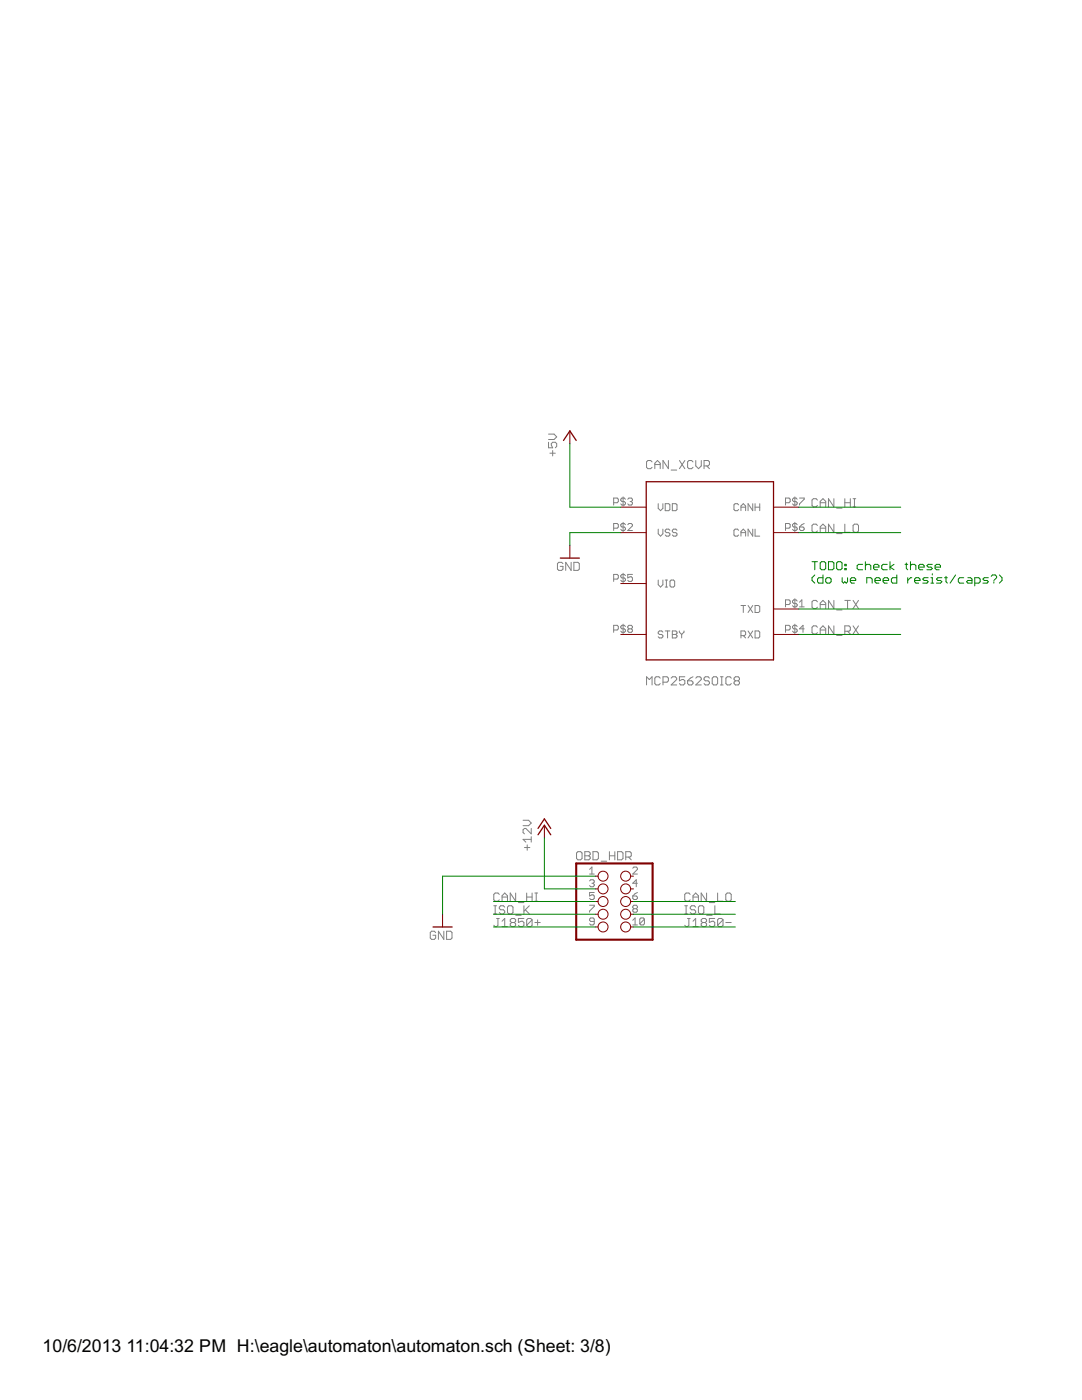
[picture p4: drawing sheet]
<svg xmlns="http://www.w3.org/2000/svg" width="216mm" height="279mm" viewBox="0 0 216 279" stroke-linecap="round" stroke-linejoin="round" font-family="sans-serif">
<defs><g id="words">
<g font-size="4">
<text x="8.5" y="269.9">10/6/2013</text>
<text x="25.2" y="269.9">11:04:32 PM H:\eagle\automaton\automaton.sch (Sheet: 3/8)</text>
</g>
</g></defs>
<g fill="none" stroke="#808080" stroke-width=".2">
<path d="M109.5 88.3v1.1h.8l-.3-.6v-.3l.3-.2h.5l.3 .2v.6l-.3 .3M109.5 86.6h1.1l.5 .6-.5 .5h-1.1M109.7 90.4h1.1M110.3 89.9v1.1M124.3 99.2v1.8M124.8 99.6l-.2-.2h-.5l-.2 .2v.3l.2 .2h.5l.2 .2v.3l-.2 .2h-.5l-.2-.2M125.3 99.6l.2-.2h.5l.2 .2v.3l-.2 .2M130.1 92.2l-.3-.3h-.5l-.3 .3v1.1l.3 .2h.5l.3-.2M130.7 93.5v-1l.5-.6 .5 .6v1M130.7 92.7h1M133.4 91.9v1.6l-1.1-1.6v1.6M133.9 93.8h1.1"/>
<path d="M135.6 91.9l1.1 1.6M136.7 91.9l-1.1 1.6M138.3 92.2l-.3-.3h-.5l-.3 .3v1.1l.3 .2h.5l.3-.2M138.8 91.9v1.1l.6 .5 .5-.5v-1.1M140.5 93h.8l.3-.3v-.5l-.3-.3h-.8v1.6M141 93l.6 .5M158.6 99.2v1.8M159.1 99.6l-.3-.2h-.4l-.3 .2v.3l.3 .2h.4l.3 .2v.3l-.3 .2h-.4l-.3-.2M159.5 99.4h1v.2l-1 1v.2M163.1 99.8l-.3-.3h-.5l-.3 .3v1.1l.3 .3h.5l.3-.3M166.4 99.5v1.7l-1.1-1.7v1.7M168.6 99.5v1.7"/>
<path d="M169.7 99.5v1.7M170.2 99.5h.6M170.5 99.5v1.7M112.3 112.5l-.2-.3h-.6l-.3 .3v1.1l.3 .2h.6l.2-.2v-.6h-.5M114 112.2v1.6l-1.1-1.6v1.6M114.5 112.2h.8l.3 .3v1.1l-.3 .2h-.8zM122.4 100.3h.7l.3-.2v-.5l-.3-.2h-.7v1.4M122.4 105.4h.7l.3-.2v-.5l-.3-.2h-.7v1.4M122.4 115.6h.7l.3-.3v-.4l-.3-.3h-.7v1.4M124.3 104.2v1.9M124.3 114.4v1.9M124.8 104.7l-.2-.2h-.5l-.2 .2v.2l.2 .3h.5l.2 .2v.2l-.2 .3h-.5l-.2-.3"/>
<path d="M124.8 114.9l-.2-.3h-.5l-.2 .3v.2l.2 .2h.5l.2 .3v.2l-.2 .2h-.5l-.2-.2M125.3 104.7l.2-.2h.5l.2 .2v.2l-.9 1h.9M125.7 100.1h.3M126 100.1l.2 .2v.3l-.2 .2h-.5l-.2-.2M126.2 114.6h-.9v.7l.4-.2h.3l.2 .2v.5l-.2 .2h-.5l-.2-.2M131.3 100.5v1l.5 .4 .5-.4v-1M131.3 105.6v.9l.5 .5 .5-.5v-.9M131.3 115.8v.9l.5 .5 .5-.5v-.9M132.7 100.5h.7l.3 .3v.9l-.3 .2h-.7zM132.7 117.2h.5M132.7 115.8h.5M133 115.8v1.4"/>
<path d="M133.7 105.8l-.3-.2h-.4l-.3 .2v.3l.3 .2h.4l.3 .2v.3l-.3 .2h-.4l-.3-.2M133.9 115.8h.5l.2 .2v.9l-.2 .3h-.5l-.2-.3v-.9zM134.2 100.5h.7l.2 .3v.9l-.2 .2h-.7zM135.1 105.8l-.2-.2h-.5l-.2 .2v.3l.2 .2h.5l.2 .2v.3l-.2 .2h-.5l-.2-.2M147.4 100.8l-.2-.3h-.5l-.2 .3v.9l.2 .2h.5l.2-.2M147.4 105.8l-.2-.2h-.5l-.2 .2v1l.2 .2h.5l.2-.2M147.8 106.3h1M147.8 101.9v-.9l.5-.5 .5 .5v.9M147.8 107v-.9l.5-.5 .5 .5v.9M147.8 101.2h1M150.2 100.5v1.4l-.9-1.4v1.4M150.2 105.6v1.4l-.9-1.4v1.4"/>
<path d="M150.7 105.6v1.4h.9M150.7 101.2h.9M150.7 100.5v1.4M151.6 100.5v1.4M156.7 100.3h.7l.3-.2v-.5l-.3-.2h-.7v1.4M156.7 105.4h.7l.3-.2v-.5l-.3-.2h-.7v1.4M158.6 104.2v1.9M158.6 119.5v1.8M159.1 104.7l-.3-.2h-.4l-.3 .2v.2l.3 .3h.4l.3 .2v.2l-.3 .3h-.4l-.3-.3M159.1 120l-.3-.3h-.4l-.3 .3v.2l.3 .2h.4l.3 .2v.3l-.3 .2h-.4l-.3-.2M159.5 105.2h.7l.3 .2v.2l-.3 .3h-.4l-.3-.3zM160.5 104.5l-1 .7"/>
<path d="M163.1 104.9l-.3-.3h-.5l-.3 .3v1.1l.3 .2h.5l.3-.2M163.7 100.3h1.1M163.7 105.4h1.1M163.7 101.2v-1.1l.5-.6 .6 .6v1.1M163.7 106.2v-1.1l.5-.5 .6 .5v1.1M166.4 104.6v1.6l-1.1-1.6v1.6M166.4 119.8v1.7l-1.1-1.7v1.7M166.9 106.5h1.1M166.9 101.4h1.1M168.6 100.3h1.1M168.6 104.6v1.6h1.1M168.6 119.8h1.1"/>
<path d="M169.1 119.8v1.7M170.2 104.9l.3-.3h.5l.3 .3v1.1l-.3 .2h-.5l-.3-.2zM170.2 101.2h.6M170.2 119.8l1.1 1.7M171.3 119.8l-1.1 1.7M122.4 125.7h.7l.3-.2v-.5l-.3-.2h-.7v1.4M124.3 124.6v1.8M124.8 125l-.2-.2h-.5l-.2 .2v.3l.2 .2h.5l.2 .2v.3l-.2 .2h-.5l-.2-.2M125.5 125.5l-.2-.2v-.3l.2-.2h.5l.2 .2v.3l-.2 .2M125.5 125.5l-.2 .2v.3l.2 .2h.5l.2-.2v-.3l-.2-.2M125.5 125.5h.5M129 136.7v-1.6l.6 .5 .5-.5v1.6"/>
<path d="M131.7 135.3l-.2-.2h-.6l-.2 .2v1.1l.2 .3h.6l.2-.3M132.3 126.2l-.3-.3h-.4l-.3 .3v.2l.3 .2h.4l.3 .3v.2l-.3 .2h-.4l-.3-.2M132.3 136.1h.8l.3-.2v-.6l-.3-.2h-.8v1.6M132.7 125.9h1M133.2 125.9v1.4M133.9 135.3l.3-.2h.5l.3 .2v.3l-1.1 1.1h1.1M134.2 125.9h.7l.2 .3v.2l-.2 .2 .2 .3v.2l-.2 .2h-.7zM134.2 126.6h.7M135.6 125.9v.3l.4 .4M136 126.6v.7M136.5 125.9v.3l-.5 .4M136.7 135.1h-1.1v.8l.8-.3 .3 .3v.5l-.3 .3h-.6l-.2-.3"/>
<path d="M137.2 135.9h.8l.3 .2v.3l-.3 .3h-.5l-.3-.3zM138.3 135.1l-1.1 .8M138.8 135.3l.3-.2h.6l.2 .2v.3l-1.1 1.1h1.1M141.6 135.3l-.3-.2h-.6l-.2 .2v.3l.2 .3h.6l.3 .2v.3l-.3 .3h-.6l-.2-.3M142.4 135.1h.5l.3 .2v1.1l-.3 .3h-.5l-.3-.3v-1.1zM143.7 135.1h.6M143.7 136.7h.6M144 135.1v1.6M145.9 135.3l-.3-.2h-.5l-.3 .2v1.1l.3 .3h.5l.3-.3M146.7 135.9l-.2-.3v-.3l.2-.2h.6l.3 .2v.3l-.3 .3M146.7 135.9l-.2 .2v.3l.2 .3h.6l.3-.3v-.3l-.3-.2M146.7 135.9h.6"/>
<path d="M147.8 126.9h.7l.3-.3v-.4l-.3-.3h-.7v1.4M147.8 120.8h1M148.3 120.8v1.4M148.3 126.9l.5 .4M149.3 120.8l.9 1.4M149.3 125.9l.9 1.4M150.2 120.8l-.9 1.4M150.2 125.9l-.9 1.4M150.7 125.9h.7l.2 .3v.9l-.2 .2h-.7zM150.7 120.8h.7l.2 .3v.9l-.2 .2h-.7zM156.7 125.7h.7l.3-.2v-.5l-.3-.2h-.7v1.4M156.7 120.6h.7l.3-.2v-.4l-.3-.3h-.7v1.4"/>
<path d="M158.6 124.6v1.8M159.1 125l-.3-.2h-.4l-.3 .2v.3l.3 .2h.4l.3 .2v.3l-.3 .2h-.4l-.3-.2M159.5 121.1h1M159.5 120.2l.5-.5v1.4M160.5 125.5h-1l.7-.7v1.4M163.1 125.2l-.3-.3h-.5l-.3 .3v1.1l.3 .2h.5l.3-.2M163.1 120.1l-.3-.3h-.5l-.3 .3v1.1l.3 .3h.5l.3-.3M163.7 126.5v-1l.5-.6 .6 .6v1M163.7 125.7h1.1M163.7 120.6h1.1M163.7 121.5v-1.1l.5-.6 .6 .6v1.1M166.4 124.9v1.6l-1.1-1.6v1.6"/>
<path d="M166.9 121.7h1.1M166.9 126.8h1.1M168.6 126h.8l.3-.3v-.5l-.3-.3h-.8v1.6M169.1 126l.6 .5M170.2 124.9l1.1 1.6M171.3 124.9l-1.1 1.6M99.6 178.5l-.2-.3h-.6l-.3 .3v1.1l.3 .3h.6l.2-.3M100.2 179h1.1M100.2 179.9v-1.1l.5-.6 .6 .6v1.1M102.9 178.2v1.7l-1.1-1.7v1.7M104.4 163.7h1.1l.5 .6-.5 .5h-1.1M104.6 169.1h1.1"/>
<path d="M105.1 179h1.1M105.1 178.2v1.7M105.2 168.6v1.1M106 167.5h-1.6l.5 .6M106 165.3v1.1l-1.1-1.1h-.3l-.2 .3v.6l.2 .2M106 167v1.1M106.2 178.2v1.7M106.7 178.2h.6M106.7 179.9h.6M107 178.2v1.7M115.3 170h.6l.2 .2v1.1l-.2 .3h-.6l-.3-.3v-1.1zM116.7 170h.8l.3 .2v.3l-.3 .3 .3 .2v.3l-.3 .3h-.8z"/>
<path d="M116.7 170.8h.8M117.6 173.5l.5-.5v1.4M117.6 174.4h1M117.6 175.8l.3-.2h.4l.3 .2v.2l-.3 .3M118.1 176.3h.2M118.3 170h.8l.3 .2v1.1l-.3 .3h-.8zM118.3 176.3l.3 .2v.2l-.3 .3h-.4l-.3-.3M118.6 178.1h-1v.7l.5-.2h.2l.3 .2v.5l-.3 .2h-.4l-.3-.2M120 171.9h1.1M121.6 170.8h1.1M121.6 170v1.6M122.7 170v1.6"/>
<path d="M123.2 170h.8l.3 .2v1.1l-.3 .3h-.8zM124.9 171h.8l.3-.2v-.6l-.3-.2h-.8v1.6M125.4 171l.6 .6M126.3 173.3l.2-.3h.5l.2 .3v.2l-.9 .9h.9M126.3 178.8h.7l.2 .2v.3l-.2 .2h-.5l-.2-.2zM127.2 176.3h-.9l.7-.7v1.4M127.2 178.1l-.9 .7M137.7 178.5l-.2-.3h-.6l-.3 .3v1.1l.3 .3h.6l.2-.3M138.3 179.9v-1.1l.5-.6 .6 .6v1.1M138.3 179h1.1M141 178.2v1.7l-1.1-1.7v1.7M143.2 178.2v1.7h1.1"/>
<path d="M145.1 178.2h.5l.3 .3v1.1l-.3 .3h-.5l-.3-.3v-1.1zM86.9 186.1l-.2-.3h-.6l-.2 .3v1.1l.2 .3h.6l.2-.3v-.6h-.5M88.6 185.8v1.7l-1.1-1.7v1.7M89.1 185.8h.8l.3 .3v1.1l-.3 .3h-.8zM98.5 182.4h.6M98.5 180.8h.6M98.8 180.8v1.6M99.1 183.3h.5M99.4 183.3v1.4l-.3 .2h-.3l-.3-.2M100.2 184.9h1.1M100.2 183.9l.5-.6v1.6M100.7 181l-.3-.2h-.5l-.3 .2v.3l.3 .3h.5l.3 .2v.3l-.3 .3h-.5l-.3-.3"/>
<path d="M101.3 181l.2-.2h.6l.3 .2v1.1l-.3 .3h-.6l-.2-.3zM102.1 184.1l-.3 .3v.3l.3 .2h.5l.3-.2v-.3l-.3-.3M102.1 184.1l-.3-.2v-.3l.3-.3h.5l.3 .3v.3l-.3 .2M102.1 184.1h.5M102.9 182.7h1.1M103.4 180.1h1.1M104.5 183.3h-1.1v.8l.6-.2h.3l.2 .2v.6l-.2 .2h-.6l-.3-.2M104.5 180.8v1.6M104.8 181.6l.8 .8M105.6 180.8l-1.1 1M106.2 183.6v1.1l-.3 .2h-.5l-.3-.2M106.2 183.6l-.3-.3h-.5l-.3 .3v1.1"/>
<path d="M106.2 183.6l-1.1 1.1M106.7 184.1h1.1M107.3 183.6v1.1M117.6 180.7h1v.2l-1 .9v.3M118.6 183.9h-.7l-.3-.2v-.3l.3-.2h.4l.3 .2v1l-.3 .2h-.4l-.3-.2M126.3 184.6h.9M126.3 183.7l.4-.5v1.4M126.5 181.4l-.2-.3v-.2l.2-.2h.5l.2 .2v.2l-.2 .3M126.5 181.4l-.2 .2v.2l.2 .3h.5l.2-.3v-.2l-.2-.2M126.5 181.4h.5M128.6 183.4l-.2-.2h-.5l-.2 .2v1M128.6 183.4v1l-.2 .2h-.5l-.2-.2"/>
<path d="M128.6 183.4l-.9 1M136.6 182.4h.6M136.6 180.8h.6M136.9 180.8v1.6M137.2 183.3h.5M137.5 183.3v1.4l-.3 .2h-.3l-.3-.2M138.3 183.9l.5-.6v1.6M138.3 184.9h1.1M138.8 181l-.3-.2h-.5l-.3 .2v.3l.3 .3h.5l.3 .2v.3l-.3 .3h-.5l-.3-.3M139.6 180.8h.6l.2 .2v1.1l-.2 .3h-.6l-.2-.3v-1.1zM140.2 184.1l-.3-.2v-.3l.3-.3h.5l.3 .3v.3l-.3 .2M140.2 184.1l-.3 .3v.3l.3 .2h.5l.3-.2v-.3l-.3-.3"/>
<path d="M140.2 184.1h.5M141 182.7h1.1M141.5 180.1h1.1M142.6 183.3h-1.1v.8l.6-.2h.3l.2 .2v.6l-.2 .2h-.6l-.3-.2M142.6 180.8v1.6h1.1M144.3 183.6l-.3-.3h-.6l-.2 .3v1.1M144.3 183.6v1.1l-.3 .2h-.6l-.2-.2M144.3 183.6l-1.1 1.1M144.8 184.1h1.1"/>
</g>
<path d="M115 172.3h15.2v15.2h-15.2z" fill="none" stroke="#800000" stroke-width=".42"/>
<g fill="none" stroke="#800000" stroke-width=".2">
<path d="M113.7 86v2.5M113.7 108.8v2.6M123.9 101.2h5M123.9 106.3h5M123.9 116.5h5M154.3 101.2h5.1M154.3 106.3h5.1M123.9 126.6h5M154.3 126.6h5.1M154.3 121.5h5.1M108.6 164.7v2.5M118.8 174.9h.5"/>
<path d="M118.8 177.4h.5M118.8 179.9h.5M125.8 174.9h.6M125.8 177.4h.6M125.8 179.9h.6M88.3 182.5v2.5M118.8 182.5h.5M118.8 185h.5M125.8 182.5h.6M125.8 185h.6"/>
<circle cx="120.3" cy="177.4" r=".99"/>
<circle cx="120.3" cy="179.9" r=".99"/>
<circle cx="120.3" cy="174.9" r=".99"/>
<circle cx="124.8" cy="174.9" r=".99"/>
<circle cx="124.8" cy="177.4" r=".99"/>
<circle cx="124.8" cy="179.9" r=".99"/>
<circle cx="120.3" cy="182.5" r=".99"/>
<circle cx="120.3" cy="185" r=".99"/>
<circle cx="124.8" cy="185" r=".99"/>
<circle cx="124.8" cy="182.5" r=".99"/>
</g>
<path d="M112.4 87.9l1.3-1.9 1.3 1.9M128.9 96.1h25.4v35.6h-25.4zM111.8 111.4h3.8M107.4 166.6l1.2-1.9 1.3 1.9M107.4 165.3l1.2-1.9 1.3 1.9M86.4 185h3.8" fill="none" stroke="#800000" stroke-width=".25"/>
<g fill="none" stroke="#008000" stroke-width=".2">
<path d="M113.7 88.5v12.7h10.2M123.9 106.3h-10.2v2.5M159.4 106.3h20.3M159.4 101.2h20.3M162 112.1h1.1M162.6 112.1v1.6M162.6 114.7l-.6 .6v.5l.6 .6M163.7 112.4l.2-.3h.6l.3 .3v1.1l-.3 .2h-.6l-.2-.2zM164.2 114.7v1.7h-.8l-.3-.3v-.5l.3-.3h.8M165 115.3h.6l.2 .3v.5l-.2 .3h-.6l-.2-.3v-.5zM165.3 112.1h.8l.3 .3v1.1l-.3 .2h-.8zM166.9 112.4l.3-.3h.5l.3 .3v1.1l-.3 .2h-.5l-.3-.2z"/>
<path d="M168 115.3v.8l.3 .3 .3-.3 .2 .3 .3-.3v-.8M168.6 113.5h.2v.2h-.2zM168.6 112.6h.2v.3h-.2zM169.7 115.8h1.1v-.2l-.3-.3h-.6l-.2 .3v.5l.2 .3h.6M172.1 112.6h-.8l-.3 .3v.6l.3 .2h.8M172.7 112.9l.3-.3h.5l.3 .3v.8M172.7 112.1v1.6M173 116.4v-1.1h.8l.2 .3v.8M174.3 113.2h1.1v-.3l-.3-.3h-.5l-.3 .3v.6l.3 .2h.5M174.6 115.8h1.1v-.2l-.3-.3h-.5l-.3 .3v.5l.3 .3h.5M176.2 115.8h1.1v-.2l-.3-.3h-.5l-.3 .3v.5l.3 .3h.5M177 112.6h-.8l-.3 .3v.6l.3 .2h.8"/>
<path d="M177.6 112.1v1.6M178.4 112.6l-.8 .6 .8 .5M178.9 114.7v1.7h-.8l-.2-.3v-.5l.2-.3h.8M180.6 112.6h.5M180.8 112.4v1.1l.3 .2M181.1 115.3v1.1M181.7 112.9l.2-.3h.6l.3 .3v.8M181.7 112.1v1.6M181.9 115.3h-.2l-.6 .5M182.5 115.8h1.1v-.2l-.3-.3h-.5l-.3 .3v.5l.3 .3h.5M183.3 113.2h1.1v-.3l-.3-.3h-.5l-.3 .3v.6l.3 .2h.5M185.2 115.3h-.8l-.3 .3 .3 .2h.6l.2 .3-.2 .3h-.9"/>
<path d="M185.8 116.4h.5M185.8 115.3h.2v1.1M186 112.6h-.8l-.2 .3 .2 .3h.6l.2 .3-.2 .2h-.8M186 114.5v.2M186.6 113.2h1.1v-.3l-.3-.3h-.5l-.3 .3v.6l.3 .2h.5M187.9 115.3h-.8l-.2 .3 .2 .2h.6l.2 .3-.2 .3h-.8M188.5 115.3h.5M188.8 115v1.1l.2 .3M190.7 114.7l-1.1 1.7M192.3 115.3h-.8l-.3 .3v.5l.3 .3h.8M193.1 115.3h.6l.3 .3v.8h-.9l-.2-.3 .2-.3h.9M194.5 116.4h.8l.3-.3v-.5l-.3-.3h-.8v1.6"/>
<path d="M197.2 115.3h-.8l-.3 .3 .3 .2h.6l.2 .3-.2 .3h-.9M197.8 115l.2-.3h.6l.3 .3v.3l-.6 .5M198.3 116.1v.3M199.4 114.7l.5 .6v.5l-.5 .6M159.4 121.5h20.3M159.4 126.6h20.3M98.5 179.9h20.3M108.6 167.2v10.2h10.2M118.8 174.9h-30.5v7.6M126.4 179.9h20.3M98.5 182.5h20.3M98.5 185h20.3"/>
<path d="M126.4 182.5h20.3M126.4 185h20.3"/>
</g>
<use href="#words"/>
</svg>
